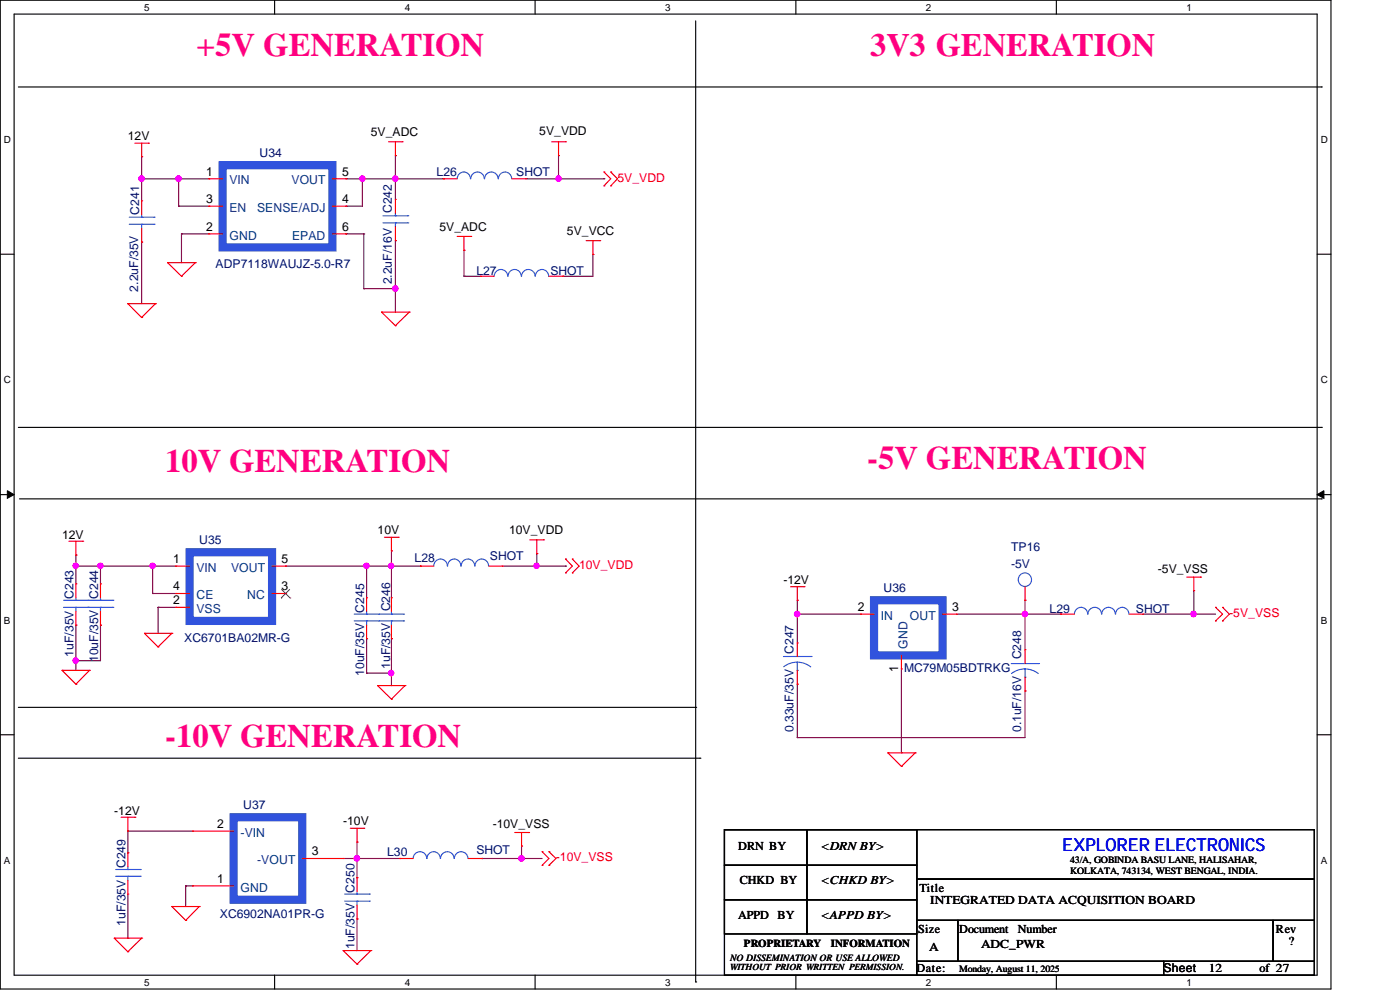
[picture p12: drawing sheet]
<svg xmlns="http://www.w3.org/2000/svg" width="420mm" height="297mm" viewBox="0 0 420 297" stroke-linecap="round" stroke-linejoin="round" font-family="sans-serif">
<defs><g id="words">
<g font-size="9.8" fill="#ff0080">
<text x="58.9" y="16.8">+5V GENERATION</text>
<text x="49.5" y="141.5">10V GENERATION</text>
<text x="260.2" y="140.7">-5V GENERATION</text>
<text x="49.5" y="223.8">-10V GENERATION</text>
</g>
<text font-size="9.7" fill="#ff0080" x="261" y="16.8">3V3 GENERATION</text>
<text font-size="5.3" fill="#00f" x="318.6" y="255">EXPLORER ELECTRONICS</text>
<g font-size="3.7">
<text x="61.9" y="52.7">1</text>
<text x="102.6" y="52.7">5</text>
<text x="61.9" y="60.9">3</text>
<text x="102.6" y="60.9">4</text>
<text x="61.9" y="69.2">2</text>
<text x="102.6" y="69.2">6</text>
<text x="52" y="168.7">1</text>
<text x="84.5" y="168.7">5</text>
<text x="52" y="176.9">4</text>
<text x="84.5" y="176.9">3</text>
<text x="52" y="181.1">2</text>
<text x="257.3" y="183.1">2</text>
<text x="285.7" y="183.1">3</text>
<text x="269.5" y="201.3" transform="rotate(-90 269.5 201.3)">1</text>
<text x="65.2" y="248.1">2</text>
<text x="93.6" y="256.4">3</text>
<text x="65.2" y="264.6">1</text>
</g>
<g font-size="3.7" fill="#004080">
<text x="68.8" y="55.3">VIN</text>
<text x="87.5" y="55.3">VOUT</text>
<text x="68.8" y="63.5">EN</text>
<text x="77.1" y="63.5">SENSE/ADJ</text>
<text x="68.8" y="71.8">GND</text>
<text x="87.6" y="71.8">EPAD</text>
<text x="58.9" y="171.4">VIN</text>
<text x="69.3" y="171.4">VOUT</text>
<text x="58.9" y="179.6">CE</text>
<text x="74.2" y="179.6">NC</text>
<text x="58.9" y="183.7">VSS</text>
<text x="264.2" y="185.7">IN</text>
<text x="273" y="185.7">OUT</text>
<text x="272.2" y="194.4" transform="rotate(-90 272.2 194.4)">GND</text>
<text x="72.1" y="250.8">-VIN</text>
<text x="77.1" y="259">-VOUT</text>
<text x="72.1" y="267.2">GND</text>
</g>
<g font-size="3.6">
<text x="111.3" y="40.9">5V_ADC</text>
<text x="161.8" y="40.5">5V_VDD</text>
<text x="38.4" y="42.1">12V</text>
<text x="131.8" y="69.2">5V_ADC</text>
<text x="170.1" y="70.5">5V_VCC</text>
<text x="18.6" y="161.4">12V</text>
<text x="113.3" y="160.2">10V</text>
<text x="152.7" y="160.2">10V_VDD</text>
<text x="347.4" y="171.7">-5V_VSS</text>
<text x="235" y="175">-12V</text>
<text x="34.3" y="244.2">-12V</text>
<text x="103" y="247.4">-10V</text>
<text x="147.8" y="248.2">-10V_VSS</text>
<text x="221.5" y="254.8">DRN BY</text>
<text x="246.2" y="254.8">&lt;DRN BY&gt;</text>
<text x="221.9" y="265.1">CHKD BY</text>
<text x="246.2" y="265.1">&lt;CHKD BY&gt;</text>
<text x="275.8" y="267.2">Title</text>
<text x="221.5" y="275.4">APPD BY</text>
<text x="246.2" y="275.4">&lt;APPD BY&gt;</text>
<text x="279.1" y="270.8">INTEGRATED DATA ACQUISITION BOARD</text>
<text x="275.4" y="279.5">Size</text>
<text x="287.8" y="279.5">Document</text>
<text x="305.3" y="279.5">Number</text>
<text x="382.8" y="279.5">Rev</text>
<text x="278.7" y="284.9">A</text>
<text x="294.3" y="284">ADC_PWR</text>
<text x="386.5" y="283.2">?</text>
<text x="275" y="291.4">Date:</text>
<text x="349.1" y="291.4">Sheet</text>
<text x="362.6" y="291.4">12</text>
<text x="377.9" y="291.4">of 27</text>
</g>
<g font-size="3.6" fill="#000080">
<text x="77.9" y="47.1">U34</text>
<text x="131" y="52.8">L26</text>
<text x="154.9" y="52.8">SHOT</text>
<text x="41.7" y="64.3" transform="rotate(-90 41.7 64.3)">C241</text>
<text x="117.5" y="63.9" transform="rotate(-90 117.5 63.9)">C242</text>
<text x="64.7" y="80.3">ADP7118WAUJZ-5.0-R7</text>
<text x="142.9" y="82.5">L27</text>
<text x="165.1" y="82.5">SHOT</text>
<text x="41.4" y="87.4" transform="rotate(-90 41.4 87.4)">2.2uF/35V</text>
<text x="117.5" y="85.2" transform="rotate(-90 117.5 85.2)">2.2uF/16V</text>
<text x="59.8" y="163.1">U35</text>
<text x="147" y="168">SHOT</text>
<text x="303.4" y="165.1">TP16</text>
<text x="124.4" y="168.4">L28</text>
<text x="303.4" y="170.1">-5V</text>
<text x="22" y="179.5" transform="rotate(-90 22 179.5)">C243</text>
<text x="29.5" y="179.5" transform="rotate(-90 29.5 179.5)">C244</text>
<text x="265.1" y="177.5">U36</text>
<text x="109.2" y="183.6" transform="rotate(-90 109.2 183.6)">C245</text>
<text x="117.1" y="183.2" transform="rotate(-90 117.1 183.2)">C246</text>
<text x="314.9" y="183.6">L29</text>
<text x="340.8" y="183.6">SHOT</text>
<text x="22" y="196.8" transform="rotate(-90 22 196.8)">1uF/35V</text>
<text x="55.3" y="192.3">XC6701BA02MR-G</text>
<text x="238.1" y="196" transform="rotate(-90 238.1 196)">C247</text>
<text x="306.3" y="197.6" transform="rotate(-90 306.3 197.6)">C248</text>
<text x="29.5" y="198.4" transform="rotate(-90 29.5 198.4)">10uF/35V</text>
<text x="109.2" y="202.6" transform="rotate(-90 109.2 202.6)">10uF/35V</text>
<text x="117.1" y="200.5" transform="rotate(-90 117.1 200.5)">1uF/35V</text>
<text x="271.3" y="201.3">MC79M05BDTRKG</text>
<text x="238.1" y="219.4" transform="rotate(-90 238.1 219.4)">0.33uF/35V</text>
<text x="306.3" y="219.4" transform="rotate(-90 306.3 219.4)">0.1uF/16V</text>
<text x="73" y="242.5">U37</text>
<text x="116.2" y="256.4">L30</text>
<text x="142.9" y="256">SHOT</text>
<text x="37.7" y="260.2" transform="rotate(-90 37.7 260.2)">C249</text>
<text x="106.3" y="267.5" transform="rotate(-90 106.3 267.5)">C250</text>
<text x="66" y="275">XC6902NA01PR-G</text>
<text x="37.7" y="277.4" transform="rotate(-90 37.7 277.4)">1uF/35V</text>
<text x="106.3" y="284.5" transform="rotate(-90 106.3 284.5)">1uF/35V</text>
</g>
<g font-size="3.6" fill="#f00">
<text x="185.3" y="54.4">5V_VDD</text>
<text x="173.7" y="170.5">10V_VDD</text>
<text x="368.8" y="184.9">-5V_VSS</text>
<text x="166.8" y="258.1">-10V_VSS</text>
</g>
<g font-size="3.2">
<text x="223.2" y="283.7">PROPRIETARY</text>
<text x="249.3" y="283.7">INFORMATION</text>
</g>
<g font-size="3">
<text x="43.3" y="3.3">5</text>
<text x="121.4" y="3.3">4</text>
<text x="199.6" y="3.3">3</text>
<text x="277.8" y="3.3">2</text>
<text x="355.9" y="3.3">1</text>
<text x="1.2" y="42.9">D</text>
<text x="396.2" y="42.9">D</text>
<text x="1.2" y="114.9">C</text>
<text x="396.2" y="114.9">C</text>
<text x="1.2" y="186.9">B</text>
<text x="396.2" y="186.9">B</text>
<text x="1.2" y="258.9">A</text>
<text x="396.2" y="258.9">A</text>
<text x="43.3" y="295.5">5</text>
<text x="121.4" y="295.5">4</text>
<text x="199.6" y="295.5">3</text>
<text x="277.8" y="295.5">2</text>
<text x="355.9" y="295.5">1</text>
</g>
<g font-size="2.9">
<text x="321.1" y="258.6">43/A, GOBINDA BASU LANE, HALISAHAR,</text>
<text x="321.1" y="261.9">KOLKATA, 743134, WEST BENGAL, INDIA.</text>
<text x="219" y="287.9">NO DISSEMINATION OR USE ALLOWED</text>
<text x="287.8" y="291.2">Monday, August 11, 2025</text>
</g>
<text font-size="2.8" x="219" y="290.7">WITHOUT PRIOR WRITTEN PERMISSION.</text>
</g></defs>
<path d="M.1 .1h399.2v296.3h-399.2zM4.2 4.2h390.9v288.1h-390.9z" fill="none" stroke="#000" stroke-width=".34"/>
<g fill="#fff">
<path d="M43.3 .6h1.5v3.2h-1.5z"/>
<path d="M43.3 292.8h1.5v3.2h-1.5z"/>
</g>
<path d="M82.4 .1v4.1M82.4 292.3v4.1" fill="none" stroke="#000" stroke-width=".34"/>
<g fill="#fff">
<path d="M121.4 .6h1.5v3.2h-1.5z"/>
<path d="M121.4 292.8h1.5v3.2h-1.5z"/>
</g>
<path d="M160.5 .1v4.1M160.5 292.3v4.1" fill="none" stroke="#000" stroke-width=".34"/>
<g fill="#fff">
<path d="M199.6 .6h1.5v3.2h-1.5z"/>
<path d="M199.6 292.8h1.5v3.2h-1.5z"/>
</g>
<path d="M238.8 .1v4.1M238.8 292.3v4.1" fill="none" stroke="#000" stroke-width=".34"/>
<g fill="#fff">
<path d="M277.8 .6h1.5v3.2h-1.5z"/>
<path d="M277.8 292.8h1.5v3.2h-1.5z"/>
</g>
<path d="M316.9 .1v4.1M316.9 292.3v4.1" fill="none" stroke="#000" stroke-width=".34"/>
<g fill="#fff">
<path d="M355.9 .6h1.6v3.2h-1.6z"/>
<path d="M355.9 292.8h1.6v3.2h-1.6z"/>
<path d="M1.2 40.2h2v3.2h-2z"/>
<path d="M396.2 40.2h2.1v3.2h-2.1z"/>
<path d="M1.2 112.2h2v3.2h-2z"/>
<path d="M396.2 112.2h2.1v3.2h-2.1z"/>
</g>
<path d="M.1 76.2h4.1M395.1 76.2h4.2" fill="none" stroke="#000" stroke-width=".34"/>
<g fill="#fff">
<path d="M1.2 184.2h1.8v3.2h-1.8z"/>
<path d="M396.2 184.2h1.9v3.2h-1.9z"/>
</g>
<path d="M.1 148.2h4.1M395.1 148.2h4.2" fill="none" stroke="#000" stroke-width=".34"/>
<path d="M2.2 147.1l2 1.1-2 1.1zM395.1 148.2l2.1-1.1v2.2z" fill="#000" stroke="#000" stroke-width=".3"/>
<g fill="#fff">
<path d="M1.2 256.2h1.8v3.2h-1.8z"/>
<path d="M396.2 256.2h1.9v3.2h-1.9z"/>
</g>
<path d="M208.7 6.3v288M5.5 26.1h390.9M5.5 128.1h390.9M5.8 149.5h390.6M5.5 212h203.2M.1 220.2h4.1M5.5 227.2h204.5M395.1 220.2h4.2" fill="none" stroke="#000" stroke-width=".34"/>
<g fill="#000">
<circle cx="396.4" cy="26.1" r=".17"/>
<circle cx="396.4" cy="128.1" r=".17"/>
<circle cx="396.4" cy="149.5" r=".17"/>
<circle cx="208.7" cy="212" r=".17"/>
<circle cx="210" cy="227.2" r=".17"/>
<circle cx="208.7" cy="294.3" r=".17"/>
</g>
<path d="M45.8 177.9h6.9" fill="none" stroke="#800040" stroke-width=".34"/>
<circle cx="45.8" cy="177.9" r=".17" fill="#800040"/>
<path d="M45.8 169.7v8.2" fill="none" stroke="#800040" stroke-width=".34"/>
<circle cx="45.8" cy="169.7" r=".17" fill="#800040"/>
<path d="M22.8 169.7h7.3" fill="none" stroke="#800040" stroke-width=".34"/>
<circle cx="22.8" cy="169.7" r=".17" fill="#800040"/>
<path d="M22.8 166.4v3.3" fill="none" stroke="#800040" stroke-width=".34"/>
<circle cx="22.8" cy="166.4" r=".17" fill="#800040"/>
<circle cx="22.7" cy="169.6" r=".76" fill="#f0f" stroke="#f0f" stroke-width=".34"/>
<path d="M22.8 169.7v5.3" fill="none" stroke="#800040" stroke-width=".34"/>
<circle cx="22.8" cy="169.7" r=".17" fill="#800040"/>
<path d="M22.8 187.4v10.6" fill="none" stroke="#800040" stroke-width=".34"/>
<circle cx="22.8" cy="187.4" r=".17" fill="#800040"/>
<circle cx="22.7" cy="198" r=".78" fill="#f0f" stroke="#f0f" stroke-width=".34"/>
<path d="M47.4 182h5.3" fill="none" stroke="#800040" stroke-width=".34"/>
<circle cx="47.4" cy="182" r=".17" fill="#800040"/>
<path d="M47.4 182v7.8" fill="none" stroke="#800040" stroke-width=".34"/>
<circle cx="47.4" cy="182" r=".17" fill="#800040"/>
<path d="M85.7 169.7h24.3" fill="none" stroke="#800040" stroke-width=".34"/>
<circle cx="85.7" cy="169.7" r=".17" fill="#800040"/>
<circle cx="110" cy="169.6" r=".79" fill="#f0f" stroke="#f0f" stroke-width=".34"/>
<path d="M117.4 165.1v4.6" fill="none" stroke="#800040" stroke-width=".34"/>
<circle cx="117.4" cy="165.1" r=".17" fill="#800040"/>
<circle cx="117.3" cy="169.6" r=".76" fill="#f0f" stroke="#f0f" stroke-width=".34"/>
<path d="M117.4 191.4v10.4" fill="none" stroke="#800040" stroke-width=".34"/>
<circle cx="117.4" cy="191.4" r=".17" fill="#800040"/>
<path d="M117.4 169.7v9.4" fill="none" stroke="#800040" stroke-width=".34"/>
<circle cx="117.4" cy="169.7" r=".17" fill="#800040"/>
<path d="M30.1 169.7v5.3" fill="none" stroke="#800040" stroke-width=".34"/>
<circle cx="30.1" cy="169.7" r=".17" fill="#800040"/>
<path d="M30.1 169.7h15.7" fill="none" stroke="#800040" stroke-width=".34"/>
<circle cx="30.1" cy="169.7" r=".17" fill="#800040"/>
<g fill="#f0f" stroke="#f0f" stroke-width=".34">
<circle cx="45.8" cy="169.6" r=".79"/>
<circle cx="30.1" cy="169.6" r=".79"/>
</g>
<path d="M30.1 187.4v10.6" fill="none" stroke="#800040" stroke-width=".34"/>
<circle cx="30.1" cy="187.4" r=".17" fill="#800040"/>
<path d="M110 169.7v9.4" fill="none" stroke="#800040" stroke-width=".34"/>
<circle cx="110" cy="169.7" r=".17" fill="#800040"/>
<path d="M110 169.7h7.4" fill="none" stroke="#800040" stroke-width=".34"/>
<circle cx="110" cy="169.7" r=".17" fill="#800040"/>
<path d="M110 191.4v10.4" fill="none" stroke="#800040" stroke-width=".34"/>
<circle cx="110" cy="191.4" r=".17" fill="#800040"/>
<path d="M110 201.8h7.4" fill="none" stroke="#800040" stroke-width=".34"/>
<circle cx="110" cy="201.8" r=".17" fill="#800040"/>
<path d="M117.4 201.8v3.7" fill="none" stroke="#800040" stroke-width=".34"/>
<circle cx="117.4" cy="201.8" r=".17" fill="#800040"/>
<circle cx="117.3" cy="201.7" r=".78" fill="#f0f" stroke="#f0f" stroke-width=".34"/>
<path d="M239.2 184.1h18.9" fill="none" stroke="#800040" stroke-width=".34"/>
<circle cx="239.2" cy="184.1" r=".17" fill="#800040"/>
<path d="M270.4 200.5v25.1" fill="none" stroke="#800040" stroke-width=".34"/>
<circle cx="270.4" cy="225.6" r=".17" fill="#800040"/>
<path d="M139.2 75v7.8" fill="none" stroke="#800040" stroke-width=".34"/>
<circle cx="139.2" cy="75" r=".17" fill="#800040"/>
<path d="M168.8 82.8h9.1" fill="none" stroke="#800040" stroke-width=".34"/>
<circle cx="168.8" cy="82.8" r=".17" fill="#800040"/>
<path d="M139.2 82.8h4.9" fill="none" stroke="#800040" stroke-width=".34"/>
<circle cx="139.2" cy="82.8" r=".17" fill="#800040"/>
<path d="M177.9 76.3v6.5" fill="none" stroke="#800040" stroke-width=".34"/>
<circle cx="177.9" cy="76.3" r=".17" fill="#800040"/>
<path d="M157.7 53.6h9.9" fill="none" stroke="#800040" stroke-width=".34"/>
<circle cx="167.6" cy="53.6" r=".17" fill="#800040"/>
<path d="M150.7 169.7h10.3" fill="none" stroke="#800040" stroke-width=".34"/>
<circle cx="161" cy="169.7" r=".17" fill="#800040"/>
<circle cx="161" cy="169.6" r=".76" fill="#f0f" stroke="#f0f" stroke-width=".34"/>
<path d="M161 165.9v3.8" fill="none" stroke="#800040" stroke-width=".34"/>
<circle cx="161" cy="165.9" r=".17" fill="#800040"/>
<path d="M144.5 257.3h12" fill="none" stroke="#800040" stroke-width=".34"/>
<circle cx="144.5" cy="257.3" r=".17" fill="#800040"/>
<circle cx="156.4" cy="257.2" r=".8" fill="#f0f" stroke="#f0f" stroke-width=".34"/>
<path d="M342.9 184.1h15.2" fill="none" stroke="#800040" stroke-width=".34"/>
<circle cx="358.1" cy="184.1" r=".17" fill="#800040"/>
<circle cx="358" cy="184" r=".78" fill="#f0f" stroke="#f0f" stroke-width=".34"/>
<path d="M358.1 177v7.1" fill="none" stroke="#800040" stroke-width=".34"/>
<circle cx="358.1" cy="184.1" r=".17" fill="#800040"/>
<path d="M53.6 53.6h9.1" fill="none" stroke="#800040" stroke-width=".34"/>
<circle cx="53.6" cy="53.6" r=".17" fill="#800040"/>
<circle cx="53.6" cy="53.5" r=".8" fill="#f0f" stroke="#f0f" stroke-width=".34"/>
<path d="M53.6 61.8h9.1" fill="none" stroke="#800040" stroke-width=".34"/>
<circle cx="53.6" cy="61.8" r=".17" fill="#800040"/>
<path d="M53.6 53.6v8.2" fill="none" stroke="#800040" stroke-width=".34"/>
<circle cx="53.6" cy="53.6" r=".17" fill="#800040"/>
<path d="M42.5 53.6h11.1" fill="none" stroke="#800040" stroke-width=".34"/>
<circle cx="42.5" cy="53.6" r=".17" fill="#800040"/>
<path d="M42.5 53.6v6.6" fill="none" stroke="#800040" stroke-width=".34"/>
<circle cx="42.5" cy="53.6" r=".17" fill="#800040"/>
<path d="M42.5 47v6.6" fill="none" stroke="#800040" stroke-width=".34"/>
<circle cx="42.5" cy="47" r=".17" fill="#800040"/>
<circle cx="42.5" cy="53.5" r=".8" fill="#f0f" stroke="#f0f" stroke-width=".34"/>
<path d="M42.5 72.5v18.5" fill="none" stroke="#800040" stroke-width=".34"/>
<circle cx="42.5" cy="72.5" r=".17" fill="#800040"/>
<path d="M54.4 70.1h8.3" fill="none" stroke="#800040" stroke-width=".34"/>
<circle cx="54.4" cy="70.1" r=".17" fill="#800040"/>
<path d="M54.4 70.1v8.6" fill="none" stroke="#800040" stroke-width=".34"/>
<circle cx="54.4" cy="70.1" r=".17" fill="#800040"/>
<path d="M103.8 53.6h4.9" fill="none" stroke="#800040" stroke-width=".34"/>
<circle cx="103.8" cy="53.6" r=".17" fill="#800040"/>
<path d="M118.6 53.6v6.2" fill="none" stroke="#800040" stroke-width=".34"/>
<circle cx="118.6" cy="53.6" r=".17" fill="#800040"/>
<path d="M103.8 61.8h4.9" fill="none" stroke="#800040" stroke-width=".34"/>
<circle cx="103.8" cy="61.8" r=".17" fill="#800040"/>
<path d="M108.7 53.6v8.2" fill="none" stroke="#800040" stroke-width=".34"/>
<circle cx="108.7" cy="53.6" r=".17" fill="#800040"/>
<circle cx="108.7" cy="53.5" r=".78" fill="#f0f" stroke="#f0f" stroke-width=".34"/>
<path d="M108.7 53.6h9.9" fill="none" stroke="#800040" stroke-width=".34"/>
<circle cx="108.7" cy="53.6" r=".17" fill="#800040"/>
<path d="M118.6 46.6v7" fill="none" stroke="#800040" stroke-width=".34"/>
<circle cx="118.6" cy="46.6" r=".17" fill="#800040"/>
<circle cx="118.6" cy="53.5" r=".8" fill="#f0f" stroke="#f0f" stroke-width=".34"/>
<path d="M118.6 72.1v14.4" fill="none" stroke="#800040" stroke-width=".34"/>
<circle cx="118.6" cy="72.1" r=".17" fill="#800040"/>
<circle cx="118.6" cy="86.5" r=".8" fill="#f0f" stroke="#f0f" stroke-width=".34"/>
<path d="M109.1 70.1v16.4" fill="none" stroke="#800040" stroke-width=".34"/>
<circle cx="109.1" cy="70.1" r=".17" fill="#800040"/>
<path d="M109.1 86.5h9.5" fill="none" stroke="#800040" stroke-width=".34"/>
<circle cx="109.1" cy="86.5" r=".17" fill="#800040"/>
<path d="M118.6 86.5v7" fill="none" stroke="#800040" stroke-width=".34"/>
<circle cx="118.6" cy="86.5" r=".17" fill="#800040"/>
<path d="M103.8 70.1h5.3" fill="none" stroke="#800040" stroke-width=".34"/>
<circle cx="103.8" cy="70.1" r=".17" fill="#800040"/>
<path d="M239.2 205.1v16" fill="none" stroke="#800040" stroke-width=".34"/>
<circle cx="239.2" cy="205.1" r=".17" fill="#800040"/>
<path d="M239.2 184.1v8.6" fill="none" stroke="#800040" stroke-width=".34"/>
<circle cx="239.2" cy="184.1" r=".17" fill="#800040"/>
<circle cx="239.1" cy="184" r=".8" fill="#f0f" stroke="#f0f" stroke-width=".34"/>
<path d="M239.2 221.1h68.3" fill="none" stroke="#800040" stroke-width=".34"/>
<circle cx="239.2" cy="221.1" r=".17" fill="#800040"/>
<path d="M286.9 184.1h20.6" fill="none" stroke="#800040" stroke-width=".34"/>
<circle cx="307.5" cy="184.1" r=".17" fill="#800040"/>
<circle cx="307.5" cy="184" r=".8" fill="#f0f" stroke="#f0f" stroke-width=".34"/>
<path d="M307.5 184.1v10.6" fill="none" stroke="#800040" stroke-width=".34"/>
<circle cx="307.5" cy="184.1" r=".17" fill="#800040"/>
<path d="M307.5 207.1v14" fill="none" stroke="#800040" stroke-width=".34"/>
<circle cx="307.5" cy="207.1" r=".17" fill="#800040"/>
<path d="M239.2 179.9v4.2" fill="none" stroke="#800040" stroke-width=".34"/>
<circle cx="239.2" cy="179.9" r=".17" fill="#800040"/>
<path d="M307.5 179.9v4.2" fill="none" stroke="#800040" stroke-width=".34"/>
<circle cx="307.5" cy="179.9" r=".17" fill="#800040"/>
<path d="M38.4 249.1h19.3" fill="none" stroke="#800040" stroke-width=".34"/>
<circle cx="38.4" cy="249.1" r=".17" fill="#800040"/>
<path d="M38.4 249.1v6.5" fill="none" stroke="#800040" stroke-width=".34"/>
<circle cx="38.4" cy="255.6" r=".17" fill="#800040"/>
<path d="M103 257.3h4.1" fill="none" stroke="#800040" stroke-width=".34"/>
<circle cx="107.1" cy="257.3" r=".17" fill="#800040"/>
<circle cx="107.1" cy="257.2" r=".8" fill="#f0f" stroke="#f0f" stroke-width=".34"/>
<path d="M107.1 257.3v5.7" fill="none" stroke="#800040" stroke-width=".34"/>
<circle cx="107.1" cy="263" r=".17" fill="#800040"/>
<path d="M107.1 275.4v9.5" fill="none" stroke="#800040" stroke-width=".34"/>
<circle cx="107.1" cy="275.4" r=".17" fill="#800040"/>
<path d="M45.8 169.7h6.9" fill="none" stroke="#800040" stroke-width=".34"/>
<circle cx="45.8" cy="169.7" r=".17" fill="#800040"/>
<path d="M55.7 265.5h2" fill="none" stroke="#800040" stroke-width=".34"/>
<circle cx="55.7" cy="265.5" r=".17" fill="#800040"/>
<path d="M55.7 265.5v6.2" fill="none" stroke="#800040" stroke-width=".34"/>
<circle cx="55.7" cy="265.5" r=".17" fill="#800040"/>
<path d="M307.5 184.1h10.7" fill="none" stroke="#800040" stroke-width=".34"/>
<circle cx="318.2" cy="184.1" r=".17" fill="#800040"/>
<path d="M107.1 257.3h12.8" fill="none" stroke="#800040" stroke-width=".34"/>
<circle cx="119.9" cy="257.3" r=".17" fill="#800040"/>
<path d="M107.1 252.4v4.9" fill="none" stroke="#800040" stroke-width=".34"/>
<circle cx="107.1" cy="252.4" r=".17" fill="#800040"/>
<path d="M161 169.7h8.7" fill="none" stroke="#800040" stroke-width=".34"/>
<circle cx="169.7" cy="169.7" r=".17" fill="#800040"/>
<path d="M358.1 184.1h6.6" fill="none" stroke="#800040" stroke-width=".34"/>
<circle cx="358.1" cy="184.1" r=".17" fill="#800040"/>
<path d="M156.5 253.6v3.7" fill="none" stroke="#800040" stroke-width=".34"/>
<circle cx="156.5" cy="253.6" r=".17" fill="#800040"/>
<path d="M156.5 257.3h6.1" fill="none" stroke="#800040" stroke-width=".34"/>
<circle cx="156.5" cy="257.3" r=".17" fill="#800040"/>
<path d="M118.6 53.6h14.4" fill="none" stroke="#800040" stroke-width=".34"/>
<circle cx="133" cy="53.6" r=".17" fill="#800040"/>
<path d="M22.8 198h7.3" fill="none" stroke="#800040" stroke-width=".34"/>
<circle cx="22.8" cy="198" r=".17" fill="#800040"/>
<path d="M22.8 198v2.9" fill="none" stroke="#800040" stroke-width=".34"/>
<circle cx="22.8" cy="198" r=".17" fill="#800040"/>
<path d="M117.4 169.7h8.7" fill="none" stroke="#800040" stroke-width=".34"/>
<circle cx="126.1" cy="169.7" r=".17" fill="#800040"/>
<path d="M38.4 268v13.2" fill="none" stroke="#800040" stroke-width=".34"/>
<circle cx="38.4" cy="281.2" r=".17" fill="#800040"/>
<path d="M167.6 46.6v7" fill="none" stroke="#800040" stroke-width=".34"/>
<circle cx="167.6" cy="53.6" r=".17" fill="#800040"/>
<circle cx="167.5" cy="53.5" r=".78" fill="#f0f" stroke="#f0f" stroke-width=".34"/>
<path d="M167.6 53.6h13.6" fill="none" stroke="#800040" stroke-width=".34"/>
<circle cx="181.2" cy="53.6" r=".17" fill="#800040"/>
<path d="M18.6 200.9h8.2" fill="none" stroke="#f00" stroke-width=".34"/>
<circle cx="26.8" cy="200.9" r=".17" fill="#f00"/>
<path d="M26.8 200.9l-4 4.2" fill="none" stroke="#f00" stroke-width=".34"/>
<circle cx="22.8" cy="205.1" r=".17" fill="#f00"/>
<path d="M18.6 200.9l4.2 4.2" fill="none" stroke="#f00" stroke-width=".34"/>
<circle cx="18.6" cy="200.9" r=".17" fill="#f00"/>
<path d="M113.3 205.5h8.2" fill="none" stroke="#f00" stroke-width=".34"/>
<circle cx="121.5" cy="205.5" r=".17" fill="#f00"/>
<path d="M121.5 205.5l-4.1 4" fill="none" stroke="#f00" stroke-width=".34"/>
<circle cx="117.4" cy="209.5" r=".17" fill="#f00"/>
<path d="M113.3 205.5l4.1 4" fill="none" stroke="#f00" stroke-width=".34"/>
<circle cx="113.3" cy="205.5" r=".17" fill="#f00"/>
<path d="M22.8 162.2v4.2" fill="none" stroke="#f00" stroke-width=".34"/>
<circle cx="22.8" cy="166.4" r=".17" fill="#f00"/>
<path d="M20.7 162.2h4.1" fill="none" stroke="#f00" stroke-width=".34"/>
<circle cx="24.8" cy="162.2" r=".17" fill="#f00"/>
<path d="M43.3 189.8h8.3" fill="none" stroke="#f00" stroke-width=".34"/>
<circle cx="51.6" cy="189.8" r=".17" fill="#f00"/>
<path d="M51.6 189.8l-4.2 4.1" fill="none" stroke="#f00" stroke-width=".34"/>
<circle cx="47.4" cy="193.9" r=".17" fill="#f00"/>
<path d="M43.3 189.8l4.1 4.1" fill="none" stroke="#f00" stroke-width=".34"/>
<circle cx="43.3" cy="189.8" r=".17" fill="#f00"/>
<path d="M117.4 161v4.1" fill="none" stroke="#f00" stroke-width=".34"/>
<circle cx="117.4" cy="165.1" r=".17" fill="#f00"/>
<path d="M115.3 161h4.2" fill="none" stroke="#f00" stroke-width=".34"/>
<circle cx="119.5" cy="161" r=".17" fill="#f00"/>
<path d="M139.2 70.9v4.1" fill="none" stroke="#f00" stroke-width=".34"/>
<circle cx="139.2" cy="75" r=".17" fill="#f00"/>
<path d="M137.2 70.9h4" fill="none" stroke="#f00" stroke-width=".34"/>
<circle cx="141.2" cy="70.9" r=".17" fill="#f00"/>
<path d="M177.9 72.1v4.2" fill="none" stroke="#f00" stroke-width=".34"/>
<circle cx="177.9" cy="76.3" r=".17" fill="#f00"/>
<path d="M175.9 72.1h4" fill="none" stroke="#f00" stroke-width=".34"/>
<circle cx="179.9" cy="72.1" r=".17" fill="#f00"/>
<path d="M167.6 42.5v4.1" fill="none" stroke="#f00" stroke-width=".34"/>
<circle cx="167.6" cy="46.6" r=".17" fill="#f00"/>
<path d="M165.5 42.5h4.2" fill="none" stroke="#f00" stroke-width=".34"/>
<circle cx="169.7" cy="42.5" r=".17" fill="#f00"/>
<path d="M161 161.8v4.1" fill="none" stroke="#f00" stroke-width=".34"/>
<circle cx="161" cy="165.9" r=".17" fill="#f00"/>
<path d="M158.9 161.8h4.2" fill="none" stroke="#f00" stroke-width=".34"/>
<circle cx="163.1" cy="161.8" r=".17" fill="#f00"/>
<path d="M156.5 249.5v4.1" fill="none" stroke="#f00" stroke-width=".34"/>
<circle cx="156.5" cy="253.6" r=".17" fill="#f00"/>
<path d="M154.4 249.5h4.2" fill="none" stroke="#f00" stroke-width=".34"/>
<circle cx="158.6" cy="249.5" r=".17" fill="#f00"/>
<path d="M358.1 173v4" fill="none" stroke="#f00" stroke-width=".34"/>
<circle cx="358.1" cy="177" r=".17" fill="#f00"/>
<path d="M356 173h4.2" fill="none" stroke="#f00" stroke-width=".34"/>
<circle cx="360.2" cy="173" r=".17" fill="#f00"/>
<path d="M42.5 42.9v4.1" fill="none" stroke="#f00" stroke-width=".34"/>
<circle cx="42.5" cy="47" r=".17" fill="#f00"/>
<path d="M40.5 42.9h4" fill="none" stroke="#f00" stroke-width=".34"/>
<circle cx="44.5" cy="42.9" r=".17" fill="#f00"/>
<path d="M38.4 91h8.3" fill="none" stroke="#f00" stroke-width=".34"/>
<circle cx="46.7" cy="91" r=".17" fill="#f00"/>
<path d="M46.7 91l-4.2 4.2" fill="none" stroke="#f00" stroke-width=".34"/>
<circle cx="42.5" cy="95.2" r=".17" fill="#f00"/>
<path d="M38.4 91l4.1 4.2" fill="none" stroke="#f00" stroke-width=".34"/>
<circle cx="38.4" cy="91" r=".17" fill="#f00"/>
<path d="M50.3 78.7h8.3" fill="none" stroke="#f00" stroke-width=".34"/>
<circle cx="58.6" cy="78.7" r=".17" fill="#f00"/>
<path d="M58.6 78.7l-4.2 4.1" fill="none" stroke="#f00" stroke-width=".34"/>
<circle cx="54.4" cy="82.8" r=".17" fill="#f00"/>
<path d="M50.3 78.7l4.1 4.1" fill="none" stroke="#f00" stroke-width=".34"/>
<circle cx="50.3" cy="78.7" r=".17" fill="#f00"/>
<path d="M114.5 93.5h8.3" fill="none" stroke="#f00" stroke-width=".34"/>
<circle cx="122.8" cy="93.5" r=".17" fill="#f00"/>
<path d="M122.8 93.5l-4.2 4.1" fill="none" stroke="#f00" stroke-width=".34"/>
<circle cx="118.6" cy="97.6" r=".17" fill="#f00"/>
<path d="M114.5 93.5l4.1 4.1" fill="none" stroke="#f00" stroke-width=".34"/>
<circle cx="114.5" cy="93.5" r=".17" fill="#f00"/>
<path d="M118.6 42.5v4.1" fill="none" stroke="#f00" stroke-width=".34"/>
<circle cx="118.6" cy="46.6" r=".17" fill="#f00"/>
<path d="M116.6 42.5h4" fill="none" stroke="#f00" stroke-width=".34"/>
<circle cx="120.6" cy="42.5" r=".17" fill="#f00"/>
<path d="M266.4 225.6h8.2" fill="none" stroke="#f00" stroke-width=".34"/>
<circle cx="274.6" cy="225.6" r=".17" fill="#f00"/>
<path d="M274.6 225.6l-4.2 4.1" fill="none" stroke="#f00" stroke-width=".34"/>
<circle cx="270.4" cy="229.7" r=".17" fill="#f00"/>
<path d="M266.4 225.6l4 4.1" fill="none" stroke="#f00" stroke-width=".34"/>
<circle cx="266.4" cy="225.6" r=".17" fill="#f00"/>
<path d="M239.2 175.8v4.1" fill="none" stroke="#f00" stroke-width=".34"/>
<circle cx="239.2" cy="179.9" r=".17" fill="#f00"/>
<path d="M237.2 175.8h4" fill="none" stroke="#f00" stroke-width=".34"/>
<circle cx="241.2" cy="175.8" r=".17" fill="#f00"/>
<path d="M34.3 281.2h8.2" fill="none" stroke="#f00" stroke-width=".34"/>
<circle cx="42.5" cy="281.2" r=".17" fill="#f00"/>
<path d="M42.5 281.2l-4.1 4" fill="none" stroke="#f00" stroke-width=".34"/>
<circle cx="38.4" cy="285.2" r=".17" fill="#f00"/>
<path d="M34.3 281.2l4.1 4" fill="none" stroke="#f00" stroke-width=".34"/>
<circle cx="34.3" cy="281.2" r=".17" fill="#f00"/>
<path d="M103 284.9h8.3" fill="none" stroke="#f00" stroke-width=".34"/>
<circle cx="111.3" cy="284.9" r=".17" fill="#f00"/>
<path d="M111.3 284.9l-4.2 4.1" fill="none" stroke="#f00" stroke-width=".34"/>
<circle cx="107.1" cy="289" r=".17" fill="#f00"/>
<path d="M103 284.9l4.1 4.1" fill="none" stroke="#f00" stroke-width=".34"/>
<circle cx="103" cy="284.9" r=".17" fill="#f00"/>
<path d="M51.6 271.7h8.2" fill="none" stroke="#f00" stroke-width=".34"/>
<circle cx="59.8" cy="271.7" r=".17" fill="#f00"/>
<path d="M59.8 271.7l-4.1 4.1" fill="none" stroke="#f00" stroke-width=".34"/>
<circle cx="55.7" cy="275.8" r=".17" fill="#f00"/>
<path d="M51.6 271.7l4.1 4.1" fill="none" stroke="#f00" stroke-width=".34"/>
<circle cx="51.6" cy="271.7" r=".17" fill="#f00"/>
<path d="M38.4 244.9v4.2" fill="none" stroke="#f00" stroke-width=".34"/>
<circle cx="38.4" cy="249.1" r=".17" fill="#f00"/>
<path d="M36.3 244.9h4.2" fill="none" stroke="#f00" stroke-width=".34"/>
<circle cx="40.5" cy="244.9" r=".17" fill="#f00"/>
<path d="M107.1 248.2v4.2" fill="none" stroke="#f00" stroke-width=".34"/>
<circle cx="107.1" cy="252.4" r=".17" fill="#f00"/>
<path d="M105.1 248.2h4" fill="none" stroke="#f00" stroke-width=".34"/>
<circle cx="109.1" cy="248.2" r=".17" fill="#f00"/>
<path d="M173.7 169.7l-2 2" fill="none" stroke="#f00" stroke-width=".34"/>
<circle cx="171.7" cy="171.7" r=".17" fill="#f00"/>
<path d="M171.7 167.5l2 2.2" fill="none" stroke="#f00" stroke-width=".34"/>
<circle cx="171.7" cy="167.5" r=".17" fill="#f00"/>
<path d="M171.7 169.7l-2 2" fill="none" stroke="#f00" stroke-width=".34"/>
<circle cx="169.7" cy="171.7" r=".17" fill="#f00"/>
<path d="M169.7 167.5l2 2.2" fill="none" stroke="#f00" stroke-width=".34"/>
<circle cx="169.7" cy="167.5" r=".17" fill="#f00"/>
<path d="M368.8 184.1l-2 2" fill="none" stroke="#f00" stroke-width=".34"/>
<circle cx="366.8" cy="186.1" r=".17" fill="#f00"/>
<path d="M366.8 182l2 2.1" fill="none" stroke="#f00" stroke-width=".34"/>
<circle cx="366.8" cy="182" r=".17" fill="#f00"/>
<path d="M366.8 184.1l-2.1 2" fill="none" stroke="#f00" stroke-width=".34"/>
<circle cx="364.7" cy="186.1" r=".17" fill="#f00"/>
<path d="M364.7 182l2.1 2.1" fill="none" stroke="#f00" stroke-width=".34"/>
<circle cx="364.7" cy="182" r=".17" fill="#f00"/>
<path d="M166.8 257.3l-2.1 2" fill="none" stroke="#f00" stroke-width=".34"/>
<circle cx="164.7" cy="259.3" r=".17" fill="#f00"/>
<path d="M164.7 255.3l2.1 2" fill="none" stroke="#f00" stroke-width=".34"/>
<circle cx="164.7" cy="255.3" r=".17" fill="#f00"/>
<path d="M164.7 257.3l-2.1 2" fill="none" stroke="#f00" stroke-width=".34"/>
<circle cx="162.6" cy="259.3" r=".17" fill="#f00"/>
<path d="M162.6 255.3l2.1 2" fill="none" stroke="#f00" stroke-width=".34"/>
<circle cx="162.6" cy="255.3" r=".17" fill="#f00"/>
<path d="M185.3 53.6l-2.1 2.1" fill="none" stroke="#f00" stroke-width=".34"/>
<circle cx="183.2" cy="55.7" r=".17" fill="#f00"/>
<path d="M183.2 51.6l2.1 2" fill="none" stroke="#f00" stroke-width=".34"/>
<circle cx="183.2" cy="51.6" r=".17" fill="#f00"/>
<path d="M183.2 53.6l-2 2.1" fill="none" stroke="#f00" stroke-width=".34"/>
<circle cx="181.2" cy="55.7" r=".17" fill="#f00"/>
<path d="M181.2 51.6l2 2" fill="none" stroke="#f00" stroke-width=".34"/>
<circle cx="181.2" cy="51.6" r=".17" fill="#f00"/>
<g fill="none" stroke="#000" stroke-width=".34">
<path d="M217.3 248.7h57.7v43.6h-57.7zM217.3 248.7h24.8v10.6h-24.8zM217.3 259.3h24.8v10.4h-24.8zM242.1 248.7h32.9v10.6h-32.9zM242.1 259.3h32.9v10.4h-32.9zM275 248.7h119.3v14.8h-119.3zM217.3 269.7h24.8v10.2h-24.8zM242.1 269.7h32.9v10.2h-32.9zM275 263.5h119.3v12.3h-119.3zM275 275.8h12.4v12.3h-12.4zM287.4 275.8h94.5v12.3h-94.5zM381.9 275.8h12.4v12.3h-12.4z"/>
<path d="M275 288.1h74.1v4.2h-74.1zM349.1 288.1h45.2v4.2h-45.2z"/>
</g>
<path d="M38.4 259.7v.9" fill="none" stroke="#3153dd" stroke-width=".34"/>
<circle cx="38.4" cy="260.6" r=".17" fill="#3153dd"/>
<path d="M34.7 262.6h7.4" fill="none" stroke="#3153dd" stroke-width=".34"/>
<circle cx="42.1" cy="262.6" r=".17" fill="#3153dd"/>
<path d="M34.7 260.6h7.4" fill="none" stroke="#3153dd" stroke-width=".34"/>
<circle cx="42.1" cy="260.6" r=".17" fill="#3153dd"/>
<path d="M38.4 262.6v1.3" fill="none" stroke="#3153dd" stroke-width=".34"/>
<circle cx="38.4" cy="262.6" r=".17" fill="#3153dd"/>
<path d="M38.4 255.6v4.1" fill="none" stroke="#f00" stroke-width=".34"/>
<circle cx="38.4" cy="255.6" r=".17" fill="#f00"/>
<path d="M38.4 263.9v4.1" fill="none" stroke="#f00" stroke-width=".34"/>
<circle cx="38.4" cy="268" r=".17" fill="#f00"/>
<path d="M117.4 183.2v.9" fill="none" stroke="#3153dd" stroke-width=".34"/>
<circle cx="117.4" cy="184.1" r=".17" fill="#3153dd"/>
<path d="M113.7 186.1h7.4" fill="none" stroke="#3153dd" stroke-width=".34"/>
<circle cx="121.1" cy="186.1" r=".17" fill="#3153dd"/>
<path d="M113.7 184.1h7.4" fill="none" stroke="#3153dd" stroke-width=".34"/>
<circle cx="121.1" cy="184.1" r=".17" fill="#3153dd"/>
<path d="M117.4 186.1v1.3" fill="none" stroke="#3153dd" stroke-width=".34"/>
<circle cx="117.4" cy="186.1" r=".17" fill="#3153dd"/>
<path d="M117.4 179.1v4.1" fill="none" stroke="#f00" stroke-width=".34"/>
<circle cx="117.4" cy="179.1" r=".17" fill="#f00"/>
<path d="M117.4 187.4v4" fill="none" stroke="#f00" stroke-width=".34"/>
<circle cx="117.4" cy="191.4" r=".17" fill="#f00"/>
<path d="M322.3 184.1a1.99 1.99 0 0 1 2-2.1 1.99 1.99 0 0 1 2 2.1M326.4 184.1a2.03 2.03 0 0 1 2-2.1 2.03 2.03 0 0 1 2.1 2.1M330.5 184.1a2.03 2.03 0 0 1 2.1-2.1 2.03 2.03 0 0 1 2 2.1M334.7 184.1a1.99 1.99 0 0 1 2-2.1 1.99 1.99 0 0 1 2 2.1" fill="none" stroke="#3153dd" stroke-width=".34"/>
<path d="M318.2 184.1h4.1" fill="none" stroke="#f00" stroke-width=".34"/>
<circle cx="318.2" cy="184.1" r=".17" fill="#f00"/>
<path d="M338.8 184.1h4.1" fill="none" stroke="#f00" stroke-width=".34"/>
<circle cx="342.9" cy="184.1" r=".17" fill="#f00"/>
<path d="M42.5 64.3v.8" fill="none" stroke="#3153dd" stroke-width=".34"/>
<circle cx="42.5" cy="65.1" r=".17" fill="#3153dd"/>
<path d="M38.8 67.2h7.4" fill="none" stroke="#3153dd" stroke-width=".34"/>
<circle cx="46.2" cy="67.2" r=".17" fill="#3153dd"/>
<path d="M38.8 65.1h7.4" fill="none" stroke="#3153dd" stroke-width=".34"/>
<circle cx="46.2" cy="65.1" r=".17" fill="#3153dd"/>
<path d="M42.5 67.2v1.2" fill="none" stroke="#3153dd" stroke-width=".34"/>
<circle cx="42.5" cy="67.2" r=".17" fill="#3153dd"/>
<path d="M42.5 60.2v4.1" fill="none" stroke="#f00" stroke-width=".34"/>
<circle cx="42.5" cy="60.2" r=".17" fill="#f00"/>
<path d="M42.5 68.4v4.1" fill="none" stroke="#f00" stroke-width=".34"/>
<circle cx="42.5" cy="72.5" r=".17" fill="#f00"/>
<circle cx="307.4" cy="173.7" r="2.01" fill="none" stroke="#3153dd" stroke-width=".34"/>
<path d="M307.5 175.8v4.1" fill="none" stroke="#f00" stroke-width=".34"/>
<circle cx="307.5" cy="179.9" r=".17" fill="#f00"/>
<path d="M107.1 267.2v.8" fill="none" stroke="#3153dd" stroke-width=".34"/>
<circle cx="107.1" cy="268" r=".17" fill="#3153dd"/>
<path d="M103.4 270.1h7.4" fill="none" stroke="#3153dd" stroke-width=".34"/>
<circle cx="110.8" cy="270.1" r=".17" fill="#3153dd"/>
<path d="M103.4 268h7.4" fill="none" stroke="#3153dd" stroke-width=".34"/>
<circle cx="110.8" cy="268" r=".17" fill="#3153dd"/>
<path d="M107.1 270.1v1.2" fill="none" stroke="#3153dd" stroke-width=".34"/>
<circle cx="107.1" cy="270.1" r=".17" fill="#3153dd"/>
<path d="M107.1 263v4.2" fill="none" stroke="#f00" stroke-width=".34"/>
<circle cx="107.1" cy="263" r=".17" fill="#f00"/>
<path d="M107.1 271.3v4.1" fill="none" stroke="#f00" stroke-width=".34"/>
<circle cx="107.1" cy="275.4" r=".17" fill="#f00"/>
<path d="M148.3 82.8a2.03 2.03 0 0 1 2-2 2.03 2.03 0 0 1 2 2M152.4 82.8a1.99 1.99 0 0 1 2-2 1.99 1.99 0 0 1 2 2M156.5 82.8a2.03 2.03 0 0 1 2-2 2.03 2.03 0 0 1 2 2M160.6 82.8a1.99 1.99 0 0 1 2-2 1.99 1.99 0 0 1 2 2" fill="none" stroke="#3153dd" stroke-width=".34"/>
<path d="M144.1 82.8h4.2" fill="none" stroke="#f00" stroke-width=".34"/>
<circle cx="144.1" cy="82.8" r=".17" fill="#f00"/>
<path d="M164.7 82.8h4.1" fill="none" stroke="#f00" stroke-width=".34"/>
<circle cx="168.8" cy="82.8" r=".17" fill="#f00"/>
<path d="M118.6 63.9v.8" fill="none" stroke="#3153dd" stroke-width=".34"/>
<circle cx="118.6" cy="64.7" r=".17" fill="#3153dd"/>
<path d="M114.9 66.8h7.4" fill="none" stroke="#3153dd" stroke-width=".34"/>
<circle cx="122.3" cy="66.8" r=".17" fill="#3153dd"/>
<path d="M114.9 64.7h7.4" fill="none" stroke="#3153dd" stroke-width=".34"/>
<circle cx="122.3" cy="64.7" r=".17" fill="#3153dd"/>
<path d="M118.6 66.8v1.2" fill="none" stroke="#3153dd" stroke-width=".34"/>
<circle cx="118.6" cy="66.8" r=".17" fill="#3153dd"/>
<path d="M118.6 59.8v4.1" fill="none" stroke="#f00" stroke-width=".34"/>
<circle cx="118.6" cy="59.8" r=".17" fill="#f00"/>
<path d="M118.6 68v4.1" fill="none" stroke="#f00" stroke-width=".34"/>
<circle cx="118.6" cy="72.1" r=".17" fill="#f00"/>
<path d="M235 196.8h8.3" fill="none" stroke="#3153dd" stroke-width=".34"/>
<circle cx="243.3" cy="196.8" r=".17" fill="#3153dd"/>
<path d="M239.2 198.4v2.5" fill="none" stroke="#3153dd" stroke-width=".34"/>
<circle cx="239.2" cy="200.9" r=".17" fill="#3153dd"/>
<path d="M235.1 199.8a6.6 6.6 0 0 1 4.1-1.4l2.4 .5 1.6 1" fill="none" stroke="#3153dd" stroke-width=".34"/>
<path d="M239.2 192.7v4.1" fill="none" stroke="#f00" stroke-width=".34"/>
<circle cx="239.2" cy="192.7" r=".17" fill="#f00"/>
<path d="M239.2 200.9v4.2" fill="none" stroke="#f00" stroke-width=".34"/>
<circle cx="239.2" cy="205.1" r=".17" fill="#f00"/>
<path d="M30.1 179.1v.8" fill="none" stroke="#3153dd" stroke-width=".34"/>
<circle cx="30.1" cy="179.9" r=".17" fill="#3153dd"/>
<path d="M26.4 182h7.5" fill="none" stroke="#3153dd" stroke-width=".34"/>
<circle cx="33.9" cy="182" r=".17" fill="#3153dd"/>
<path d="M26.4 179.9h7.5" fill="none" stroke="#3153dd" stroke-width=".34"/>
<circle cx="33.9" cy="179.9" r=".17" fill="#3153dd"/>
<path d="M30.1 182v1.2" fill="none" stroke="#3153dd" stroke-width=".34"/>
<circle cx="30.1" cy="182" r=".17" fill="#3153dd"/>
<path d="M30.1 175v4.1" fill="none" stroke="#f00" stroke-width=".34"/>
<circle cx="30.1" cy="175" r=".17" fill="#f00"/>
<path d="M30.1 183.2v4.2" fill="none" stroke="#f00" stroke-width=".34"/>
<circle cx="30.1" cy="187.4" r=".17" fill="#f00"/>
<path d="M303.4 198.9h8.2" fill="none" stroke="#3153dd" stroke-width=".34"/>
<circle cx="311.6" cy="198.9" r=".17" fill="#3153dd"/>
<path d="M307.5 200.5v2.4" fill="none" stroke="#3153dd" stroke-width=".34"/>
<circle cx="307.5" cy="202.9" r=".17" fill="#3153dd"/>
<path d="M303.4 201.9a6.5 6.5 0 0 1 4.2-1.4l2.3 .4 1.6 1" fill="none" stroke="#3153dd" stroke-width=".34"/>
<path d="M307.5 194.7v4.2" fill="none" stroke="#f00" stroke-width=".34"/>
<circle cx="307.5" cy="194.7" r=".17" fill="#f00"/>
<path d="M307.5 202.9v4.2" fill="none" stroke="#f00" stroke-width=".34"/>
<circle cx="307.5" cy="207.1" r=".17" fill="#f00"/>
<path d="M56.9 165.5h24.7v20.6h-24.7z" fill="none" stroke="#3153dd" stroke-width="2.5"/>
<path d="M52.7 169.7h4.2" fill="none" stroke="#f00" stroke-width=".34"/>
<circle cx="52.7" cy="169.7" r=".17" fill="#f00"/>
<path d="M52.7 182h4.2" fill="none" stroke="#f00" stroke-width=".34"/>
<circle cx="52.7" cy="182" r=".17" fill="#f00"/>
<path d="M81.6 177.9h4.1" fill="none" stroke="#f00" stroke-width=".34"/>
<circle cx="85.7" cy="177.9" r=".17" fill="#f00"/>
<path d="M84.3 179.2h.1M84.4 176.6l2.6 2.6M87 176.6l-2.7 2.6M87 179.2h.1" fill="none" stroke="#804000" stroke-width=".3"/>
<path d="M52.7 177.9h4.2" fill="none" stroke="#f00" stroke-width=".34"/>
<circle cx="52.7" cy="177.9" r=".17" fill="#f00"/>
<path d="M81.6 169.7h4.1" fill="none" stroke="#f00" stroke-width=".34"/>
<circle cx="85.7" cy="169.7" r=".17" fill="#f00"/>
<path d="M110 183.2v.9" fill="none" stroke="#3153dd" stroke-width=".34"/>
<circle cx="110" cy="184.1" r=".17" fill="#3153dd"/>
<path d="M106.3 186.1h7.4" fill="none" stroke="#3153dd" stroke-width=".34"/>
<circle cx="113.7" cy="186.1" r=".17" fill="#3153dd"/>
<path d="M106.3 184.1h7.4" fill="none" stroke="#3153dd" stroke-width=".34"/>
<circle cx="113.7" cy="184.1" r=".17" fill="#3153dd"/>
<path d="M110 186.1v1.3" fill="none" stroke="#3153dd" stroke-width=".34"/>
<circle cx="110" cy="186.1" r=".17" fill="#3153dd"/>
<path d="M110 179.1v4.1" fill="none" stroke="#f00" stroke-width=".34"/>
<circle cx="110" cy="179.1" r=".17" fill="#f00"/>
<path d="M110 187.4v4" fill="none" stroke="#f00" stroke-width=".34"/>
<circle cx="110" cy="191.4" r=".17" fill="#f00"/>
<path d="M134.2 169.7a2.03 2.03 0 0 0-2-2.2 2.03 2.03 0 0 0-2.1 2.2M138.3 169.7a1.99 1.99 0 0 0-2-2.2 1.99 1.99 0 0 0-2 2.2M142.4 169.7a2.03 2.03 0 0 0-2-2.2 2.03 2.03 0 0 0-2.1 2.2M146.6 169.7a2.03 2.03 0 0 0-2.1-2.2 2.03 2.03 0 0 0-2 2.2" fill="none" stroke="#3153dd" stroke-width=".34"/>
<path d="M126.1 169.7h4" fill="none" stroke="#f00" stroke-width=".34"/>
<circle cx="126.1" cy="169.7" r=".17" fill="#f00"/>
<path d="M146.6 169.7h4.1" fill="none" stroke="#f00" stroke-width=".34"/>
<circle cx="150.7" cy="169.7" r=".17" fill="#f00"/>
<path d="M124 257.3a2.03 2.03 0 0 1 2-2 2.03 2.03 0 0 1 2 2M128.1 257.3a1.99 1.99 0 0 1 2-2 1.99 1.99 0 0 1 2 2M132.2 257.3a2.03 2.03 0 0 1 2-2 2.03 2.03 0 0 1 2 2M136.3 257.3a2.03 2.03 0 0 1 2-2 2.03 2.03 0 0 1 2.1 2" fill="none" stroke="#3153dd" stroke-width=".34"/>
<path d="M119.9 257.3h4.1" fill="none" stroke="#f00" stroke-width=".34"/>
<circle cx="119.9" cy="257.3" r=".17" fill="#f00"/>
<path d="M140.5 257.3h4" fill="none" stroke="#f00" stroke-width=".34"/>
<circle cx="144.5" cy="257.3" r=".17" fill="#f00"/>
<path d="M262.2 179.9h20.6v16.5h-20.6z" fill="none" stroke="#3153dd" stroke-width="2.5"/>
<path d="M282.8 184.1h4.1" fill="none" stroke="#f00" stroke-width=".34"/>
<circle cx="286.9" cy="184.1" r=".17" fill="#f00"/>
<path d="M258.1 184.1h4.1" fill="none" stroke="#f00" stroke-width=".34"/>
<circle cx="258.1" cy="184.1" r=".17" fill="#f00"/>
<path d="M270.4 196.4v4.1" fill="none" stroke="#f00" stroke-width=".34"/>
<circle cx="270.4" cy="200.5" r=".17" fill="#f00"/>
<path d="M22.8 179.1v.8" fill="none" stroke="#3153dd" stroke-width=".34"/>
<circle cx="22.8" cy="179.9" r=".17" fill="#3153dd"/>
<path d="M19 182h7.4" fill="none" stroke="#3153dd" stroke-width=".34"/>
<circle cx="26.4" cy="182" r=".17" fill="#3153dd"/>
<path d="M19 179.9h7.4" fill="none" stroke="#3153dd" stroke-width=".34"/>
<circle cx="26.4" cy="179.9" r=".17" fill="#3153dd"/>
<path d="M22.8 182v1.2" fill="none" stroke="#3153dd" stroke-width=".34"/>
<circle cx="22.8" cy="182" r=".17" fill="#3153dd"/>
<path d="M22.8 175v4.1" fill="none" stroke="#f00" stroke-width=".34"/>
<circle cx="22.8" cy="175" r=".17" fill="#f00"/>
<path d="M22.8 183.2v4.2" fill="none" stroke="#f00" stroke-width=".34"/>
<circle cx="22.8" cy="187.4" r=".17" fill="#f00"/>
<path d="M70.1 244.9h20.6v24.8h-20.6z" fill="none" stroke="#3153dd" stroke-width="2.5"/>
<path d="M57.7 249.1h12.4" fill="none" stroke="#f00" stroke-width=".34"/>
<circle cx="57.7" cy="249.1" r=".17" fill="#f00"/>
<path d="M90.7 257.3h12.3" fill="none" stroke="#f00" stroke-width=".34"/>
<circle cx="103" cy="257.3" r=".17" fill="#f00"/>
<path d="M57.7 265.5h12.4" fill="none" stroke="#f00" stroke-width=".34"/>
<circle cx="57.7" cy="265.5" r=".17" fill="#f00"/>
<path d="M66.8 49.5h32.9v24.7h-32.9z" fill="none" stroke="#3153dd" stroke-width="2.5"/>
<path d="M62.7 53.6h4.1" fill="none" stroke="#f00" stroke-width=".34"/>
<circle cx="62.7" cy="53.6" r=".17" fill="#f00"/>
<path d="M62.7 70.1h4.1" fill="none" stroke="#f00" stroke-width=".34"/>
<circle cx="62.7" cy="70.1" r=".17" fill="#f00"/>
<path d="M62.7 61.8h4.1" fill="none" stroke="#f00" stroke-width=".34"/>
<circle cx="62.7" cy="61.8" r=".17" fill="#f00"/>
<path d="M99.7 61.8h4.1" fill="none" stroke="#f00" stroke-width=".34"/>
<circle cx="103.8" cy="61.8" r=".17" fill="#f00"/>
<path d="M99.7 53.6h4.1" fill="none" stroke="#f00" stroke-width=".34"/>
<circle cx="103.8" cy="53.6" r=".17" fill="#f00"/>
<path d="M99.7 70.1h4.1" fill="none" stroke="#f00" stroke-width=".34"/>
<circle cx="103.8" cy="70.1" r=".17" fill="#f00"/>
<path d="M137.2 53.6a1.99 1.99 0 0 1 1.9-2 1.99 1.99 0 0 1 2 2M141.2 53.6a2.03 2.03 0 0 1 2.1-2 2.03 2.03 0 0 1 2 2M145.4 53.6a2.03 2.03 0 0 1 2-2 2.03 2.03 0 0 1 2 2M149.5 53.6a1.99 1.99 0 0 1 2-2 1.99 1.99 0 0 1 2 2" fill="none" stroke="#3153dd" stroke-width=".34"/>
<path d="M133 53.6h4.2" fill="none" stroke="#f00" stroke-width=".34"/>
<circle cx="133" cy="53.6" r=".17" fill="#f00"/>
<path d="M153.6 53.6h4.1" fill="none" stroke="#f00" stroke-width=".34"/>
<circle cx="157.7" cy="53.6" r=".17" fill="#f00"/>
<g fill="#f0f" stroke="#f0f" stroke-width=".34">
<circle cx="22.7" cy="169.6" r=".76"/>
<circle cx="22.7" cy="198" r=".78"/>
<circle cx="110" cy="169.6" r=".79"/>
<circle cx="117.3" cy="169.6" r=".76"/>
<circle cx="45.8" cy="169.6" r=".79"/>
<circle cx="30.1" cy="169.6" r=".79"/>
<circle cx="117.3" cy="201.7" r=".78"/>
<circle cx="161" cy="169.6" r=".76"/>
<circle cx="156.4" cy="257.2" r=".8"/>
<circle cx="358" cy="184" r=".78"/>
<circle cx="53.6" cy="53.5" r=".8"/>
<circle cx="42.5" cy="53.5" r=".8"/>
<circle cx="108.7" cy="53.5" r=".78"/>
<circle cx="118.6" cy="53.5" r=".8"/>
<circle cx="118.6" cy="86.5" r=".8"/>
<circle cx="239.1" cy="184" r=".8"/>
<circle cx="307.5" cy="184" r=".8"/>
<circle cx="107.1" cy="257.2" r=".8"/>
<circle cx="167.5" cy="53.5" r=".78"/>
</g>
<use href="#words"/>
</svg>
